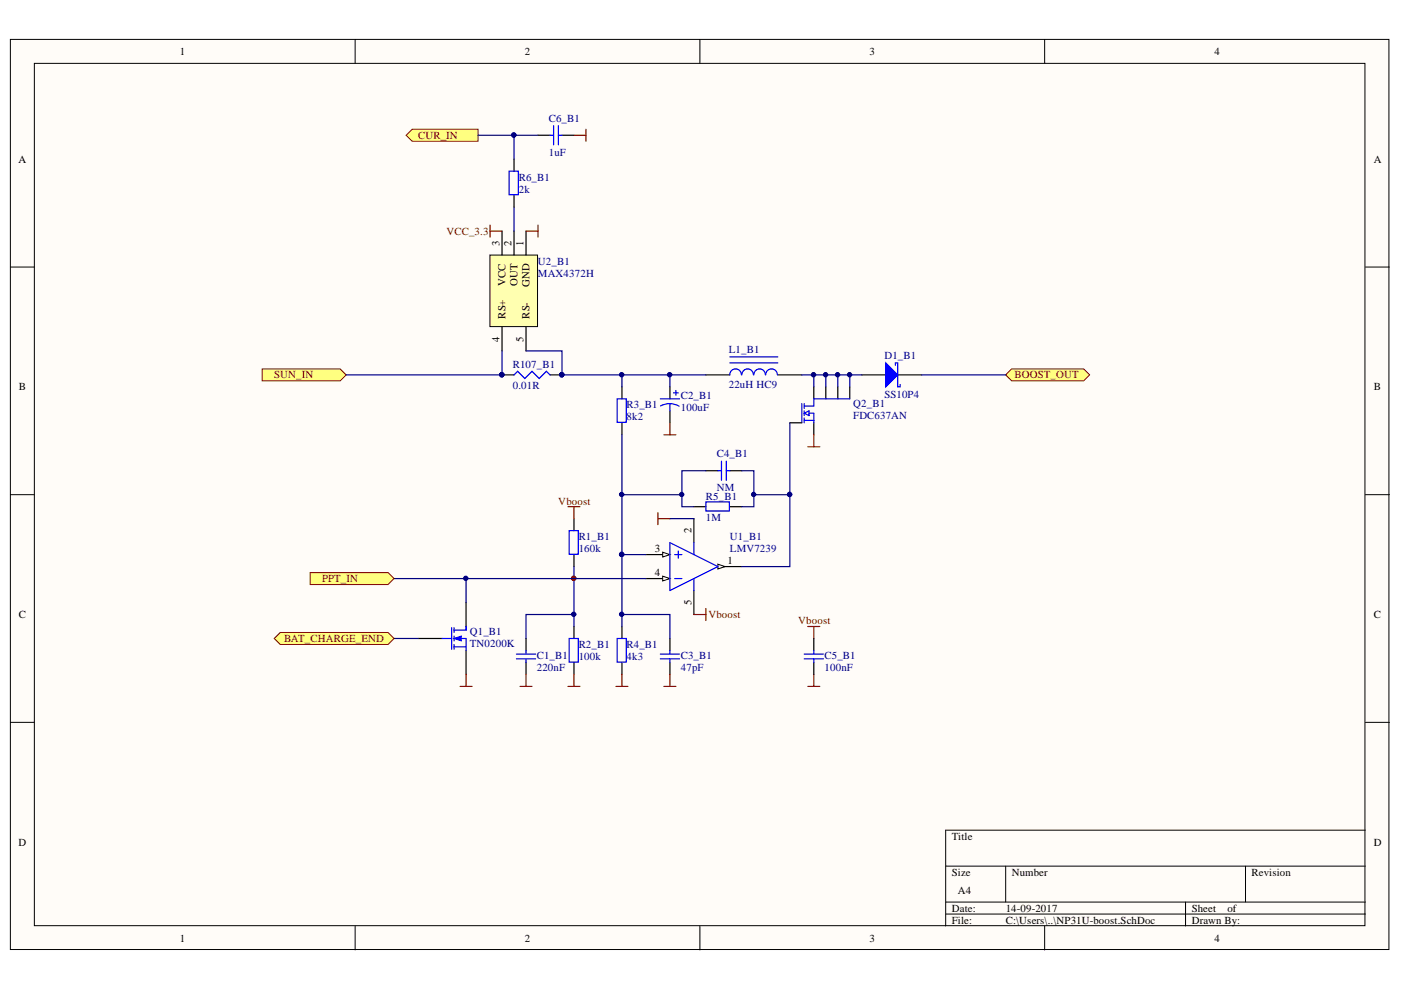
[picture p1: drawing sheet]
<svg xmlns="http://www.w3.org/2000/svg" width="297mm" height="210mm" viewBox="0 0 297 210" stroke-linecap="round" stroke-linejoin="round" font-family="sans-serif">
<defs><g id="words">
<g font-size="2.3">
<text x="38.2" y="11.7">1</text>
<text x="111.3" y="11.7">2</text>
<text x="184.4" y="11.7">3</text>
<text x="257.5" y="11.7">4</text>
<text x="3.9" y="34.5">A</text>
<text x="291.2" y="34.5">A</text>
<text x="105.9" y="52.1" transform="rotate(-90 105.9 52.1)">3</text>
<text x="108.5" y="52.1" transform="rotate(-90 108.5 52.1)">2</text>
<text x="111" y="52.1" transform="rotate(-90 111 52.1)">1</text>
<text x="107.2" y="60.5" transform="rotate(-90 107.2 60.5)">VCC</text>
<text x="109.7" y="60.5" transform="rotate(-90 109.7 60.5)">OUT</text>
<text x="112.3" y="60.8" transform="rotate(-90 112.3 60.8)">GND</text>
<text x="107.2" y="67.6" transform="rotate(-90 107.2 67.6)">RS+</text>
<text x="112.3" y="67.6" transform="rotate(-90 112.3 67.6)">RS-</text>
<text x="105.9" y="72.5" transform="rotate(-90 105.9 72.5)">4</text>
<text x="111" y="72.5" transform="rotate(-90 111 72.5)">5</text>
<text x="4" y="82.8">B</text>
<text x="291.2" y="82.8">B</text>
<text x="146.6" y="113.1" transform="rotate(-90 146.6 113.1)">2</text>
<text x="138.9" y="117.1">3</text>
<text x="154.3" y="119.7">1</text>
<text x="138.9" y="122.2">4</text>
<text x="4" y="131.1">C</text>
<text x="146.6" y="128.4" transform="rotate(-90 146.6 128.4)">5</text>
<text x="291.2" y="131.1">C</text>
<text x="3.9" y="179.4">D</text>
<text x="201.8" y="178.1">Title</text>
<text x="291.2" y="179.4">D</text>
<text x="201.8" y="185.7">Size</text>
<text x="214.5" y="185.7">Number</text>
<text x="265.4" y="185.7">Revision</text>
<text x="203.1" y="189.5">A4</text>
<text x="201.8" y="193.3">Date:</text>
<text x="201.8" y="195.8">File:</text>
<text x="213.2" y="193.3">14-09-2017</text>
<text x="213.2" y="195.8">C:\Users\..\NP31U-boost.SchDoc</text>
<text x="252.7" y="193.3">Sheet</text>
<text x="252.7" y="195.8">Drawn By:</text>
<text x="260.2" y="193.3">of</text>
<text x="38.2" y="199.6">1</text>
<text x="111.3" y="199.6">2</text>
<text x="184.4" y="199.6">3</text>
<text x="257.5" y="199.6">4</text>
</g>
<g font-size="2.3" fill="#800000">
<text x="88.7" y="29.4">CUR_IN</text>
<text x="94.7" y="49.8">VCC_3.3</text>
<text x="58.1" y="80.2">SUN_IN</text>
<text x="215.1" y="80.2">BOOST_OUT</text>
<text x="118.4" y="107">Vboost</text>
<text x="68.3" y="123.5">PPT_IN</text>
<text x="150.2" y="131.1">Vboost</text>
<text x="60.2" y="136.1">BAT_CHARGE_END</text>
<text x="169.2" y="132.3">Vboost</text>
</g>
<g font-size="2.3" fill="#000080">
<text x="116.3" y="25.9">C6_B1</text>
<text x="116.3" y="33">1uF</text>
<text x="110" y="40.8">2k</text>
<text x="110" y="38.3">R6_B1</text>
<text x="114.1" y="56.1">U2_B1</text>
<text x="114.1" y="58.7">MAX4372H</text>
<text x="108.7" y="78">R107_B1</text>
<text x="154.5" y="74.9">L1_B1</text>
<text x="187.5" y="76.2">D1_B1</text>
<text x="108.7" y="82.5">0.01R</text>
<text x="154.5" y="82.3">22uH HC9</text>
<text x="132.8" y="89.1">8k2</text>
<text x="132.8" y="86.6">R3_B1</text>
<text x="144.4" y="87.1">100uF</text>
<text x="144.4" y="84.6">C2_B1</text>
<text x="180.9" y="86.3">Q2_B1</text>
<text x="180.9" y="88.9">FDC637AN</text>
<text x="187.5" y="84.3">SS10P4</text>
<text x="152" y="97">C4_B1</text>
<text x="149.7" y="106">R5_B1</text>
<text x="152" y="104.2">NM</text>
<text x="149.7" y="110.5">1M</text>
<text x="122.7" y="117.1">160k</text>
<text x="122.7" y="114.6">R1_B1</text>
<text x="154.8" y="114.6">U1_B1</text>
<text x="154.8" y="117.1">LMV7239</text>
<text x="99.6" y="134.6">Q1_B1</text>
<text x="99.6" y="137.2">TN0200K</text>
<text x="122.7" y="137.4">R2_B1</text>
<text x="132.8" y="137.4">R4_B1</text>
<text x="113.8" y="142.2">220nF</text>
<text x="113.8" y="139.7">C1_B1</text>
<text x="122.7" y="139.9">100k</text>
<text x="132.8" y="139.9">4k3</text>
<text x="144.4" y="142.2">47pF</text>
<text x="144.4" y="139.7">C3_B1</text>
<text x="174.8" y="142.2">100nF</text>
<text x="174.8" y="139.7">C5_B1</text>
</g>
</g></defs>
<g fill="#fffcf8" stroke="#000" stroke-width=".21">
<path d="M2.2 8.4h292.3v192.9h-292.3z"/>
<path d="M7.3 13.4h282.1v182.9h-282.1z"/>
</g>
<g fill="none" stroke="#000" stroke-width=".21">
<path d="M75.3 8.4v5M148.4 8.4v5M221.5 8.4v5M2.2 56.6h5.1M289.5 56.6h5.1M2.2 104.9h5.1M289.5 104.9h5.1M2.2 153.2h5.1M289.5 153.2h5.1M289.5 176h-89v20.3M75.3 196.3v5.1M148.4 196.3v5.1"/>
<path d="M200.5 183.6h89M200.5 191.3h89M200.5 193.8h89M213.2 183.6v7.7M221.5 196.3v5.1M251.4 191.3v5M264.1 183.6v7.7"/>
</g>
<circle cx="121.6" cy="122.6" r=".46" fill="#000080" stroke="#000080" stroke-width=".21"/>
<path d="M136.9 117.6h5.1M147.1 110v5" fill="none" stroke="#000" stroke-width=".25"/>
<path d="M140.5 117.1l1.5 .5-1.5 .5z" fill="#fffcf8"/>
<path d="M140.5 117.1l1.5 .5-1.5 .5z" fill="none" stroke="#000" stroke-width=".21"/>
<path d="M136.9 122.7h5.1" fill="none" stroke="#000" stroke-width=".25"/>
<path d="M140.5 122.2l1.5 .5-1.5 .5z" fill="#fffcf8"/>
<path d="M140.5 122.2l1.5 .5-1.5 .5z" fill="none" stroke="#000" stroke-width=".21"/>
<path d="M147.1 125.2v5.1M152.2 120.1h5.1" fill="none" stroke="#000" stroke-width=".25"/>
<path d="M152.2 119.6l1.5 .5-1.5 .5z" fill="#fffcf8"/>
<path d="M152.2 119.6l1.5 .5-1.5 .5z" fill="none" stroke="#000" stroke-width=".21"/>
<g fill="none" stroke="#00f" stroke-width=".25">
<path d="M130.8 84.6h2v4.9h-2zM140 84.6h4.1M142 85.6l1.2 .2 .8 .3M142 85.6l-1.2 .2-.8 .3M142 85.6v1.5M142.8 83.3h1M143.3 82.8v1M152.2 99.8h.8M153 97.8v4M154 97.8v4M154 99.8h.7M120.7 112.5h1.9v5h-1.9z"/>
<path d="M142 115l10.2 5.1-10.2 5.1zM143.1 117.6h1.5M143.8 116.8v1.6M147.1 115v2.6M149.7 106.4h4.9v1.9h-4.9zM109.5 138.7h4.1M109.5 139.7h4.1M111.5 137.9v.8M111.5 139.7v.8M120.7 135.4h1.9v5h-1.9zM130.8 135.4h2v5h-2zM140 138.7h4.1"/>
<path d="M140 139.7h4.1M142 137.9v.8M142 139.7v.8M143.1 122.7h1.5M147.1 122.7v2.5"/>
</g>
<g fill="none" stroke="#000" stroke-width=".25">
<path d="M182.7 79.5h5.1M190.3 79.5h5.1M131.9 82v2.6M131.9 89.6v2.6M142 82v2.6M142 87.1v2.5M149.7 99.8h2.5M154.7 99.8h2.6M121.7 110v2.5M121.7 117.6v2.5M147.1 107.4h2.6M154.7 107.4h2.6"/>
<path d="M111.5 135.4v2.5M121.7 132.8v2.6M131.9 132.8v2.6M142 135.4v2.5M111.5 140.5v2.5M121.7 140.5v2.5M131.9 140.5v2.5M142 140.5v2.5"/>
</g>
<path d="M187.8 76.9l2.5 2.6-2.5 2.5z" fill="#00f"/>
<g fill="none" stroke="#00f" stroke-width=".25">
<path d="M154.7 76.9h10.2M154.7 75.7h10.2M157.2 79.5a1.23 1.23 0 0 0-1.2-1.3 1.23 1.23 0 0 0-1.3 1.3M159.7 79.5a1.22 1.22 0 0 0-1.2-1.3 1.22 1.22 0 0 0-1.2 1.3M162.3 79.5a1.22 1.22 0 0 0-1.2-1.3 1.22 1.22 0 0 0-1.3 1.3M164.8 79.5a1.23 1.23 0 0 0-1.2-1.3 1.23 1.23 0 0 0-1.3 1.3M187.8 76.9l2.5 2.6-2.5 2.5zM189.8 77.5v-.6h.5v5.1h.5v-.5M170 85.6v4M170.5 87.6l1-.5v1zM170.5 85.6v1M170.5 87.1v1"/>
<path d="M170.5 88.6v1M170.5 89.1h2M171.5 87.6h1v2M180.2 84.6h-7.7v1.5h-2M93.7 135.4h2.1M95.8 133.1v4.6M96.3 133.6h2.5M96.3 135.4h2.5v2.5M96.3 137.2h2.5M96.3 133.1v1M96.3 134.9v1M96.3 136.6v1.1"/>
</g>
<path d="M149.7 79.5h5M164.9 79.5h5.1M167.5 89.6h2.5M172.5 82v2.6M172.5 89.6v2.6M175.1 82v2.6M177.6 82v2.6M180.2 82v2.6M88.6 135.4h5.1M98.8 127.8v5M98.8 137.9v5.1" fill="none" stroke="#000" stroke-width=".25"/>
<g fill="none" stroke="#800000" stroke-width=".25">
<path d="M140.8 92.2h2.5M142 89.6v2.6M171.3 94.7h2.5M172.5 92.2v2.5M120.4 107.4h2.6M121.7 107.4v2.6M139.5 108.7v2.5M139.5 110h2.5M147.1 130.3h2.6M149.7 129v2.6M110.3 145.5h2.5M111.5 143v2.5"/>
<path d="M120.4 145.5h2.6M121.7 143v2.5M130.6 145.5h2.5M131.9 143v2.5M140.8 145.5h2.5M142 143v2.5"/>
</g>
<g fill="none" stroke="#000080" stroke-width=".25">
<path d="M131.9 79.5v2.5M142 79.5v2.5M170 79.5h12.7M172.5 79.5v2.5M175.1 79.5v2.5M177.6 79.5v2.5M180.2 79.5v2.5M131.9 92.2v25.4M149.7 99.8h-5.1v7.6h2.5M157.3 99.8h2.5v7.6h-2.5M167.5 89.6v15.3M131.9 104.9h12.7"/>
<path d="M136.9 117.6h-5v15.2M142 110h5.1M159.8 104.9h7.7v15.2h-10.2M121.7 130.3h-10.2v5.1M121.7 120.1v12.7M131.9 130.3h10.1v5.1"/>
</g>
<g fill="#000080" stroke="#000080" stroke-width=".21">
<circle cx="121.6" cy="130.2" r=".46"/>
<circle cx="131.8" cy="117.6" r=".47"/>
<circle cx="131.8" cy="130.2" r=".46"/>
<circle cx="159.8" cy="104.8" r=".46"/>
<circle cx="167.4" cy="104.8" r=".46"/>
<circle cx="144.5" cy="104.8" r=".46"/>
<circle cx="131.8" cy="104.8" r=".46"/>
<circle cx="180.1" cy="79.4" r=".46"/>
<circle cx="177.6" cy="79.4" r=".46"/>
<circle cx="175" cy="79.4" r=".46"/>
<circle cx="172.5" cy="79.4" r=".47"/>
<circle cx="142" cy="79.4" r=".47"/>
<circle cx="131.8" cy="79.4" r=".47"/>
</g>
<circle cx="121.6" cy="122.6" r=".46" fill="#800000" stroke="#800000" stroke-width=".21"/>
<path d="M96.3 135.4l1.5-.5v1z" fill="#00f"/>
<path d="M96.3 135.4l1.5-.5v1z" fill="none" stroke="#00f" stroke-width=".21"/>
<path d="M98.8 132.8v.8" fill="none" stroke="#00f" stroke-width=".25"/>
<path d="M83.6 122.7h53.3M98.8 122.7v5.1" fill="none" stroke="#000080" stroke-width=".25"/>
<circle cx="98.8" cy="122.6" r=".46" fill="#000080" stroke="#000080" stroke-width=".21"/>
<path d="M97.5 145.5h2.6M98.8 143v2.5" fill="none" stroke="#800000" stroke-width=".25"/>
<g fill="#ffff80" stroke="#800000" stroke-width=".21">
<path d="M55.6 78.2h16.5l1.3 1.3-1.3 1.3h-16.5z" fill-rule="evenodd"/>
<path d="M65.8 121.4h16.5l1.3 1.3-1.3 1.2h-16.5z" fill-rule="evenodd"/>
<path d="M213.2 79.5l1.3-1.3h15.2l1.3 1.3-1.3 1.3h-15.2z" fill-rule="evenodd"/>
</g>
<path d="M195.4 79.5h17.8M83.6 135.4h5" fill="none" stroke="#000080" stroke-width=".25"/>
<path d="M58.1 135.4l1.3-1.3h22.9l1.3 1.3-1.3 1.2h-22.9z" fill-rule="evenodd" fill="#ffff80" stroke="#800000" stroke-width=".21"/>
<path d="M106.4 79.5h2.6M116.6 79.5h2.6" fill="none" stroke="#000" stroke-width=".25"/>
<g fill="#000080" stroke="#000080" stroke-width=".21">
<circle cx="106.4" cy="79.4" r=".46"/>
<circle cx="119.1" cy="79.4" r=".46"/>
</g>
<path d="M109 79.5l.7-.8 1.6 1.5 1.5-1.5 1.5 1.5 1.5-1.5 .8 .8" fill="none" stroke="#00f" stroke-width=".25"/>
<path d="M103.9 54.1h10.1v15.1h-10.1z" fill="#ffffb0" stroke="#000" stroke-width=".21"/>
<path d="M106.4 49v5.1M109 49v5.1M111.5 49v5.1M106.4 69.3v5.1M111.5 69.3v5.1" fill="none" stroke="#000" stroke-width=".25"/>
<path d="M111.5 49h2.6M114.1 47.7v2.6" fill="none" stroke="#800000" stroke-width=".25"/>
<path d="M109 43.9v5.1" fill="none" stroke="#000080" stroke-width=".25"/>
<path d="M86.1 28.7l1.3-1.3h14v2.5h-14z" fill-rule="evenodd" fill="#ffff80" stroke="#800000" stroke-width=".21"/>
<path d="M101.4 28.7h7.6M114.1 28.7h-5.1v5.1M106.4 74.4v5.1h-33M111.5 74.4h7.7v5.1h30.5" fill="none" stroke="#000080" stroke-width=".25"/>
<g fill="#000080" stroke="#000080" stroke-width=".21">
<circle cx="106.4" cy="79.4" r=".46"/>
<circle cx="119.1" cy="79.4" r=".46"/>
<circle cx="108.9" cy="28.6" r=".46"/>
</g>
<path d="M121.7 28.7h2.5M124.2 27.4v2.5M103.9 47.7v2.6M103.9 49h2.5M171.3 132.8h2.5M172.5 132.8v2.6M171.3 145.5h2.5M172.5 143v2.5" fill="none" stroke="#800000" stroke-width=".25"/>
<path d="M109 33.8v2.5M114.1 28.7h2.5M119.2 28.7h2.5M109 41.4v2.5M172.5 135.4v2.5M172.5 140.5v2.5" fill="none" stroke="#000" stroke-width=".25"/>
<path d="M107.9 36.3h2v5h-2zM116.6 28.7h.8M117.4 26.6v4.1M118.4 26.6v4.1M118.4 28.7h.8M170.5 138.7h4.1M170.5 139.7h4.1M172.5 137.9v.8M172.5 139.7v.8" fill="none" stroke="#00f" stroke-width=".25"/>
<use href="#words"/>
</svg>
